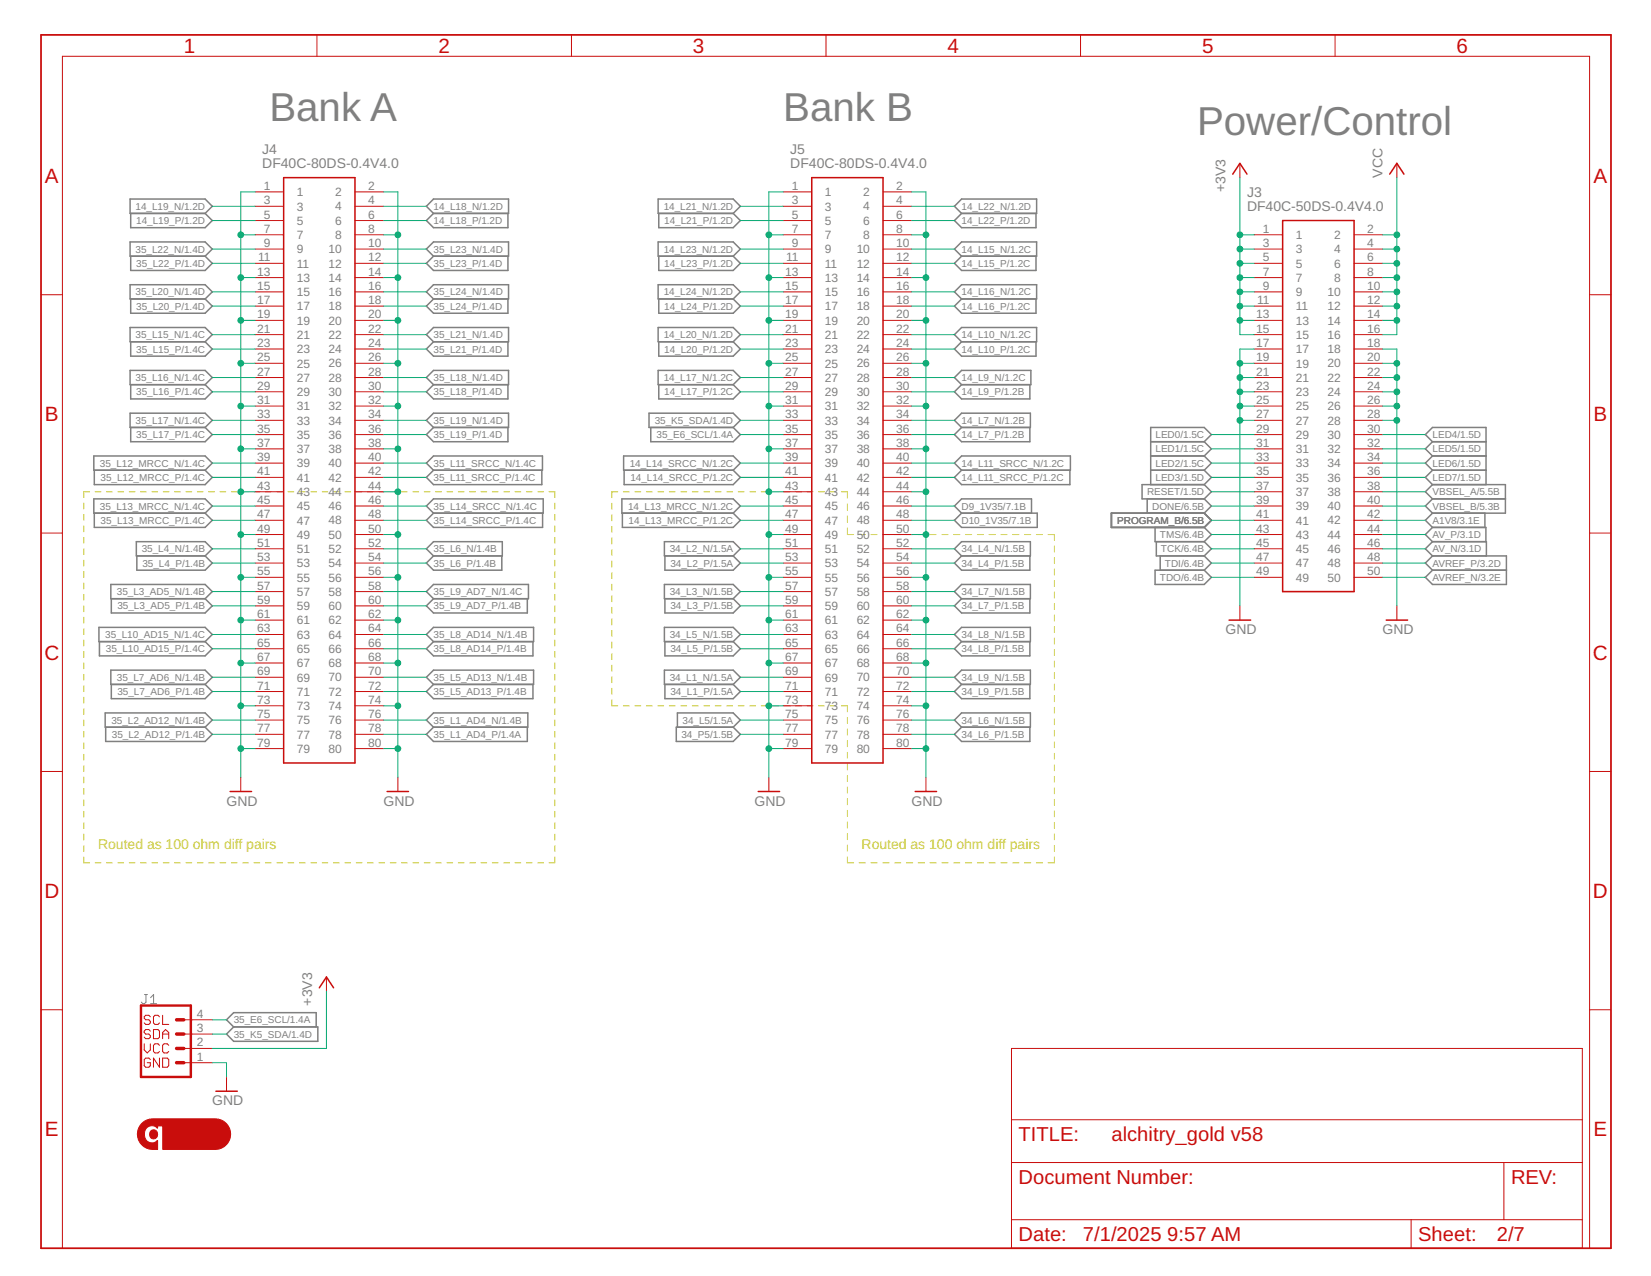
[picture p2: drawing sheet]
<svg xmlns="http://www.w3.org/2000/svg" width="279mm" height="216mm" viewBox="0 0 279 216" stroke-linecap="round" stroke-linejoin="round" font-family="sans-serif">
<defs><g id="words">
<g font-size="6.8" fill="#808080">
<text x="45.6" y="20.4">Bank A</text>
<text x="132.5" y="20.4">Bank B</text>
<text x="202.6" y="22.8">Power/Control</text>
</g>
<g font-size="3.5" fill="#c90d0c">
<text x="31.1" y="9">1</text>
<text x="74.2" y="9">2</text>
<text x="117.3" y="9">3</text>
<text x="160.3" y="9">4</text>
<text x="203.4" y="9">5</text>
<text x="246.5" y="9">6</text>
<text x="7.6" y="30.9">A</text>
<text x="269.6" y="30.9">A</text>
<text x="7.6" y="71.3">B</text>
<text x="269.6" y="71.3">B</text>
<text x="7.5" y="111.6">C</text>
<text x="269.6" y="111.6">C</text>
<text x="7.5" y="151.9">D</text>
<text x="269.6" y="151.9">D</text>
<text x="7.6" y="192.3">E</text>
<text x="269.6" y="192.3">E</text>
</g>
<g font-size="3.4" fill="#c90d0c">
<text x="172.4" y="193.1">TITLE:</text>
<text x="188.1" y="193.1">alchitry_gold v58</text>
<text x="172.4" y="200.3">Document Number:</text>
<text x="255.7" y="200.3">REV:</text>
<text x="172.4" y="210">Date:</text>
<text x="183.3" y="210">7/1/2025</text>
<text x="197.5" y="210">9:57 AM</text>
<text x="240" y="210">Sheet:</text>
<text x="253.3" y="210">2/7</text>
</g>
<g font-size="2.4" fill="#808080">
<text x="44.4" y="28.5">DF40C-80DS-0.4V4.0</text>
<text x="44.4" y="26.1">J4</text>
<text x="133.7" y="28.5">DF40C-80DS-0.4V4.0</text>
<text x="133.7" y="26.1">J5</text>
<text x="207.4" y="32.5" transform="rotate(-90 207.4 32.5)">+3V3</text>
<text x="211" y="35.7">DF40C-50DS-0.4V4.0</text>
<text x="211" y="33.3">J3</text>
<text x="234" y="30.1" transform="rotate(-90 234 30.1)">VCC</text>
<text x="207.4" y="107.3">GND</text>
<text x="234" y="107.3">GND</text>
<text x="38.3" y="136.3">GND</text>
<text x="64.9" y="136.3">GND</text>
<text x="127.7" y="136.3">GND</text>
<text x="154.3" y="136.3">GND</text>
<text x="52.8" y="170.1" transform="rotate(-90 52.8 170.1)">+3V3</text>
<text x="35.9" y="187">GND</text>
</g>
<g font-size="2.4" fill="#c8c832">
<text x="16.6" y="143.6">Routed as 100 ohm diff pairs</text>
<text x="145.8" y="143.6">Routed as 100 ohm diff pairs</text>
</g>
<g font-size="2" fill="#808080">
<text x="44.7" y="32.1">1</text>
<text x="44.7" y="34.6">3</text>
<text x="50.2" y="33.2">1</text>
<text x="50.2" y="35.6">3</text>
<text x="56.7" y="33.2">2</text>
<text x="56.7" y="35.6">4</text>
<text x="62.3" y="32.1">2</text>
<text x="62.3" y="34.6">4</text>
<text x="134" y="32.1">1</text>
<text x="134" y="34.6">3</text>
<text x="139.6" y="33.2">1</text>
<text x="139.6" y="35.6">3</text>
<text x="146.1" y="33.2">2</text>
<text x="146.1" y="35.6">4</text>
<text x="151.7" y="32.1">2</text>
<text x="151.7" y="34.6">4</text>
<text x="44.7" y="37">5</text>
<text x="44.7" y="39.4">7</text>
<text x="44.7" y="41.8">9</text>
<text x="50.2" y="38">5</text>
<text x="50.2" y="40.4">7</text>
<text x="56.7" y="38">6</text>
<text x="56.7" y="40.4">8</text>
<text x="62.3" y="37">6</text>
<text x="62.3" y="39.4">8</text>
<text x="62.3" y="41.8">10</text>
<text x="134" y="37">5</text>
<text x="134" y="39.4">7</text>
<text x="134" y="41.8">9</text>
<text x="139.6" y="38">5</text>
<text x="139.6" y="40.4">7</text>
<text x="146.1" y="38">6</text>
<text x="146.1" y="40.4">8</text>
<text x="151.7" y="37">6</text>
<text x="151.7" y="39.4">8</text>
<text x="151.7" y="41.8">10</text>
<text x="213.7" y="39.4">1</text>
<text x="213.7" y="41.8">3</text>
<text x="219.3" y="40.4">1</text>
<text x="225.8" y="40.4">2</text>
<text x="231.4" y="39.4">2</text>
<text x="231.4" y="41.8">4</text>
<text x="43.5" y="46.6">13</text>
<text x="43.7" y="44.2">11</text>
<text x="50.2" y="42.9">9</text>
<text x="50.2" y="45.3">11</text>
<text x="50.2" y="47.7">13</text>
<text x="55.6" y="42.9">10</text>
<text x="55.6" y="45.3">12</text>
<text x="55.6" y="47.7">14</text>
<text x="62.3" y="44.2">12</text>
<text x="62.3" y="46.6">14</text>
<text x="132.9" y="46.6">13</text>
<text x="133" y="44.2">11</text>
<text x="139.6" y="42.9">9</text>
<text x="139.6" y="45.3">11</text>
<text x="139.6" y="47.7">13</text>
<text x="145" y="42.9">10</text>
<text x="145" y="45.3">12</text>
<text x="145" y="47.7">14</text>
<text x="151.7" y="44.2">12</text>
<text x="151.7" y="46.6">14</text>
<text x="213.7" y="44.2">5</text>
<text x="213.7" y="46.6">7</text>
<text x="219.3" y="42.9">3</text>
<text x="219.3" y="45.3">5</text>
<text x="219.3" y="47.7">7</text>
<text x="225.8" y="42.9">4</text>
<text x="225.8" y="45.3">6</text>
<text x="225.8" y="47.7">8</text>
<text x="231.4" y="44.2">6</text>
<text x="231.4" y="46.6">8</text>
<text x="43.5" y="49">15</text>
<text x="43.5" y="51.5">17</text>
<text x="43.5" y="53.9">19</text>
<text x="50.2" y="50.1">15</text>
<text x="50.2" y="52.5">17</text>
<text x="55.6" y="50.1">16</text>
<text x="55.6" y="52.5">18</text>
<text x="62.3" y="49">16</text>
<text x="62.3" y="51.5">18</text>
<text x="62.3" y="53.9">20</text>
<text x="132.9" y="49">15</text>
<text x="132.9" y="51.5">17</text>
<text x="132.9" y="53.9">19</text>
<text x="139.6" y="50.1">15</text>
<text x="139.6" y="52.5">17</text>
<text x="145" y="50.1">16</text>
<text x="145" y="52.5">18</text>
<text x="151.7" y="49">16</text>
<text x="151.7" y="51.5">18</text>
<text x="151.7" y="53.9">20</text>
<text x="212.6" y="53.9">13</text>
<text x="212.8" y="51.5">11</text>
<text x="213.7" y="49">9</text>
<text x="219.3" y="50.1">9</text>
<text x="219.3" y="52.5">11</text>
<text x="224.7" y="50.1">10</text>
<text x="224.7" y="52.5">12</text>
<text x="231.4" y="49">10</text>
<text x="231.4" y="51.5">12</text>
<text x="231.4" y="53.9">14</text>
<text x="43.5" y="56.3">21</text>
<text x="43.5" y="58.7">23</text>
<text x="50.2" y="54.9">19</text>
<text x="50.2" y="57.4">21</text>
<text x="50.2" y="59.8">23</text>
<text x="55.6" y="54.9">20</text>
<text x="55.6" y="57.3">22</text>
<text x="55.6" y="59.8">24</text>
<text x="62.3" y="56.3">22</text>
<text x="62.3" y="58.7">24</text>
<text x="132.9" y="56.3">21</text>
<text x="132.9" y="58.7">23</text>
<text x="139.6" y="54.9">19</text>
<text x="139.6" y="57.4">21</text>
<text x="139.6" y="59.8">23</text>
<text x="145" y="54.9">20</text>
<text x="145" y="57.3">22</text>
<text x="145" y="59.8">24</text>
<text x="151.7" y="56.3">22</text>
<text x="151.7" y="58.7">24</text>
<text x="212.6" y="56.3">15</text>
<text x="212.6" y="58.7">17</text>
<text x="219.3" y="54.9">13</text>
<text x="219.3" y="57.4">15</text>
<text x="219.3" y="59.8">17</text>
<text x="224.7" y="54.9">14</text>
<text x="224.7" y="57.3">16</text>
<text x="224.7" y="59.8">18</text>
<text x="231.4" y="56.3">16</text>
<text x="231.4" y="58.7">18</text>
<text x="43.5" y="61.1">25</text>
<text x="43.5" y="63.5">27</text>
<text x="43.5" y="66">29</text>
<text x="50.2" y="62.2">25</text>
<text x="50.2" y="64.6">27</text>
<text x="55.6" y="62.2">26</text>
<text x="55.6" y="64.6">28</text>
<text x="62.3" y="61.1">26</text>
<text x="62.3" y="63.5">28</text>
<text x="62.3" y="66">30</text>
<text x="132.9" y="61.1">25</text>
<text x="132.9" y="63.5">27</text>
<text x="132.9" y="66">29</text>
<text x="139.6" y="62.2">25</text>
<text x="139.6" y="64.6">27</text>
<text x="145" y="62.2">26</text>
<text x="145" y="64.6">28</text>
<text x="151.7" y="61.1">26</text>
<text x="151.7" y="63.5">28</text>
<text x="151.7" y="66">30</text>
<text x="212.6" y="61.1">19</text>
<text x="212.6" y="63.5">21</text>
<text x="212.6" y="66">23</text>
<text x="219.3" y="62.2">19</text>
<text x="219.3" y="64.6">21</text>
<text x="224.7" y="62.2">20</text>
<text x="224.7" y="64.6">22</text>
<text x="231.4" y="61.1">20</text>
<text x="231.4" y="63.5">22</text>
<text x="231.4" y="66">24</text>
<text x="43.5" y="68.4">31</text>
<text x="43.5" y="70.8">33</text>
<text x="50.2" y="67">29</text>
<text x="50.2" y="69.4">31</text>
<text x="50.2" y="71.8">33</text>
<text x="55.6" y="67">30</text>
<text x="55.6" y="69.4">32</text>
<text x="55.6" y="71.8">34</text>
<text x="62.3" y="68.4">32</text>
<text x="62.3" y="70.8">34</text>
<text x="132.9" y="68.4">31</text>
<text x="132.9" y="70.8">33</text>
<text x="139.6" y="67">29</text>
<text x="139.6" y="69.4">31</text>
<text x="139.6" y="71.8">33</text>
<text x="145" y="67">30</text>
<text x="145" y="69.4">32</text>
<text x="145" y="71.8">34</text>
<text x="151.7" y="68.4">32</text>
<text x="151.7" y="70.8">34</text>
<text x="212.6" y="68.4">25</text>
<text x="212.6" y="70.8">27</text>
<text x="219.3" y="67">23</text>
<text x="219.3" y="69.4">25</text>
<text x="219.3" y="71.8">27</text>
<text x="224.7" y="67">24</text>
<text x="224.7" y="69.4">26</text>
<text x="224.7" y="71.8">28</text>
<text x="231.4" y="68.4">26</text>
<text x="231.4" y="70.8">28</text>
<text x="43.5" y="73.2">35</text>
<text x="43.5" y="75.6">37</text>
<text x="50.2" y="74.3">35</text>
<text x="50.2" y="76.7">37</text>
<text x="55.6" y="74.3">36</text>
<text x="55.6" y="76.7">38</text>
<text x="62.3" y="73.2">36</text>
<text x="62.3" y="75.6">38</text>
<text x="132.9" y="73.2">35</text>
<text x="132.9" y="75.6">37</text>
<text x="139.6" y="74.3">35</text>
<text x="139.6" y="76.7">37</text>
<text x="145" y="74.3">36</text>
<text x="145" y="76.7">38</text>
<text x="151.7" y="73.2">36</text>
<text x="151.7" y="75.6">38</text>
<text x="212.6" y="73.2">29</text>
<text x="212.6" y="75.6">31</text>
<text x="219.3" y="74.3">29</text>
<text x="219.3" y="76.7">31</text>
<text x="224.7" y="74.3">30</text>
<text x="224.7" y="76.7">32</text>
<text x="231.4" y="73.2">30</text>
<text x="231.4" y="75.6">32</text>
<text x="43.5" y="78">39</text>
<text x="43.5" y="80.4">41</text>
<text x="43.5" y="82.9">43</text>
<text x="50.2" y="79.1">39</text>
<text x="50.2" y="81.5">41</text>
<text x="50.2" y="83.9">43</text>
<text x="55.6" y="79.1">40</text>
<text x="55.6" y="81.5">42</text>
<text x="55.6" y="83.9">44</text>
<text x="62.3" y="78">40</text>
<text x="62.3" y="80.4">42</text>
<text x="62.3" y="82.9">44</text>
<text x="132.9" y="78">39</text>
<text x="132.9" y="80.4">41</text>
<text x="132.9" y="82.9">43</text>
<text x="139.6" y="79.1">39</text>
<text x="139.6" y="81.5">41</text>
<text x="139.6" y="83.9">43</text>
<text x="145" y="79.1">40</text>
<text x="145" y="81.5">42</text>
<text x="145" y="83.9">44</text>
<text x="151.7" y="78">40</text>
<text x="151.7" y="80.4">42</text>
<text x="151.7" y="82.9">44</text>
<text x="212.6" y="78">33</text>
<text x="212.6" y="80.4">35</text>
<text x="212.6" y="82.9">37</text>
<text x="219.3" y="79.1">33</text>
<text x="219.3" y="81.5">35</text>
<text x="219.3" y="83.9">37</text>
<text x="224.7" y="79.1">34</text>
<text x="224.7" y="81.5">36</text>
<text x="224.7" y="83.9">38</text>
<text x="231.4" y="78">34</text>
<text x="231.4" y="80.4">36</text>
<text x="231.4" y="82.9">38</text>
<text x="43.5" y="85.3">45</text>
<text x="43.5" y="87.7">47</text>
<text x="50.2" y="86.3">45</text>
<text x="50.2" y="88.8">47</text>
<text x="55.6" y="86.3">46</text>
<text x="55.6" y="88.7">48</text>
<text x="62.3" y="85.3">46</text>
<text x="62.3" y="87.7">48</text>
<text x="132.9" y="85.3">45</text>
<text x="132.9" y="87.7">47</text>
<text x="139.6" y="86.3">45</text>
<text x="139.6" y="88.8">47</text>
<text x="145" y="86.3">46</text>
<text x="145" y="88.7">48</text>
<text x="151.7" y="85.3">46</text>
<text x="151.7" y="87.7">48</text>
<text x="212.6" y="85.3">39</text>
<text x="212.6" y="87.7">41</text>
<text x="219.3" y="86.3">39</text>
<text x="219.3" y="88.8">41</text>
<text x="224.7" y="86.3">40</text>
<text x="224.7" y="88.7">42</text>
<text x="231.4" y="85.3">40</text>
<text x="231.4" y="87.7">42</text>
<text x="43.5" y="90.1">49</text>
<text x="43.5" y="92.5">51</text>
<text x="43.5" y="94.9">53</text>
<text x="50.2" y="91.2">49</text>
<text x="50.2" y="93.6">51</text>
<text x="50.2" y="96">53</text>
<text x="55.6" y="91.2">50</text>
<text x="55.6" y="93.6">52</text>
<text x="55.6" y="96">54</text>
<text x="62.3" y="90.1">50</text>
<text x="62.3" y="92.5">52</text>
<text x="62.3" y="94.9">54</text>
<text x="132.9" y="90.1">49</text>
<text x="132.9" y="92.5">51</text>
<text x="132.9" y="94.9">53</text>
<text x="139.6" y="91.2">49</text>
<text x="139.6" y="93.6">51</text>
<text x="139.6" y="96">53</text>
<text x="145" y="91.2">50</text>
<text x="145" y="93.6">52</text>
<text x="145" y="96">54</text>
<text x="151.7" y="90.1">50</text>
<text x="151.7" y="92.5">52</text>
<text x="151.7" y="94.9">54</text>
<text x="212.6" y="90.1">43</text>
<text x="212.6" y="92.5">45</text>
<text x="212.6" y="94.9">47</text>
<text x="219.3" y="91.2">43</text>
<text x="219.3" y="93.6">45</text>
<text x="219.3" y="96">47</text>
<text x="224.7" y="91.2">44</text>
<text x="224.7" y="93.6">46</text>
<text x="224.7" y="96">48</text>
<text x="231.4" y="90.1">44</text>
<text x="231.4" y="92.5">46</text>
<text x="231.4" y="94.9">48</text>
<text x="43.5" y="97.4">55</text>
<text x="43.5" y="99.8">57</text>
<text x="50.2" y="98.4">55</text>
<text x="50.2" y="100.8">57</text>
<text x="55.6" y="98.4">56</text>
<text x="55.6" y="100.8">58</text>
<text x="62.3" y="97.4">56</text>
<text x="62.3" y="99.8">58</text>
<text x="132.9" y="97.4">55</text>
<text x="132.9" y="99.8">57</text>
<text x="139.6" y="98.4">55</text>
<text x="139.6" y="100.8">57</text>
<text x="145" y="98.4">56</text>
<text x="145" y="100.8">58</text>
<text x="151.7" y="97.4">56</text>
<text x="151.7" y="99.8">58</text>
<text x="212.6" y="97.4">49</text>
<text x="219.3" y="98.4">49</text>
<text x="224.7" y="98.4">50</text>
<text x="231.4" y="97.4">50</text>
<text x="43.5" y="102.2">59</text>
<text x="43.5" y="104.6">61</text>
<text x="43.5" y="107">63</text>
<text x="50.2" y="103.2">59</text>
<text x="50.2" y="105.7">61</text>
<text x="55.6" y="103.2">60</text>
<text x="55.6" y="105.6">62</text>
<text x="62.3" y="102.2">60</text>
<text x="62.3" y="104.6">62</text>
<text x="62.3" y="107">64</text>
<text x="132.9" y="102.2">59</text>
<text x="132.9" y="104.6">61</text>
<text x="132.9" y="107">63</text>
<text x="139.6" y="103.2">59</text>
<text x="139.6" y="105.7">61</text>
<text x="145" y="103.2">60</text>
<text x="145" y="105.6">62</text>
<text x="151.7" y="102.2">60</text>
<text x="151.7" y="104.6">62</text>
<text x="151.7" y="107">64</text>
<text x="43.5" y="109.4">65</text>
<text x="43.5" y="111.8">67</text>
<text x="50.2" y="108.1">63</text>
<text x="50.2" y="110.5">65</text>
<text x="50.2" y="112.9">67</text>
<text x="55.6" y="108.1">64</text>
<text x="55.6" y="110.5">66</text>
<text x="55.6" y="112.9">68</text>
<text x="62.3" y="109.4">66</text>
<text x="62.3" y="111.8">68</text>
<text x="132.9" y="109.4">65</text>
<text x="132.9" y="111.8">67</text>
<text x="139.6" y="108.1">63</text>
<text x="139.6" y="110.5">65</text>
<text x="139.6" y="112.9">67</text>
<text x="145" y="108.1">64</text>
<text x="145" y="110.5">66</text>
<text x="145" y="112.9">68</text>
<text x="151.7" y="109.4">66</text>
<text x="151.7" y="111.8">68</text>
<text x="43.5" y="114.3">69</text>
<text x="43.5" y="116.7">71</text>
<text x="43.5" y="119.1">73</text>
<text x="50.2" y="115.3">69</text>
<text x="50.2" y="117.7">71</text>
<text x="55.6" y="115.3">70</text>
<text x="55.6" y="117.7">72</text>
<text x="62.3" y="114.3">70</text>
<text x="62.3" y="116.7">72</text>
<text x="62.3" y="119.1">74</text>
<text x="132.9" y="114.3">69</text>
<text x="132.9" y="116.7">71</text>
<text x="132.9" y="119.1">73</text>
<text x="139.6" y="115.3">69</text>
<text x="139.6" y="117.7">71</text>
<text x="145" y="115.3">70</text>
<text x="145" y="117.7">72</text>
<text x="151.7" y="114.3">70</text>
<text x="151.7" y="116.7">72</text>
<text x="151.7" y="119.1">74</text>
<text x="43.5" y="121.5">75</text>
<text x="43.5" y="123.9">77</text>
<text x="50.2" y="120.1">73</text>
<text x="50.2" y="122.6">75</text>
<text x="50.2" y="125">77</text>
<text x="55.6" y="120.1">74</text>
<text x="55.6" y="122.6">76</text>
<text x="55.6" y="125">78</text>
<text x="62.3" y="121.5">76</text>
<text x="62.3" y="123.9">78</text>
<text x="132.9" y="121.5">75</text>
<text x="132.9" y="123.9">77</text>
<text x="139.6" y="120.1">73</text>
<text x="139.6" y="122.6">75</text>
<text x="139.6" y="125">77</text>
<text x="145" y="120.1">74</text>
<text x="145" y="122.6">76</text>
<text x="145" y="125">78</text>
<text x="151.7" y="121.5">76</text>
<text x="151.7" y="123.9">78</text>
<text x="43.5" y="126.3">79</text>
<text x="50.2" y="127.4">79</text>
<text x="55.6" y="127.4">80</text>
<text x="62.3" y="126.3">80</text>
<text x="132.9" y="126.3">79</text>
<text x="139.6" y="127.4">79</text>
<text x="145" y="127.4">80</text>
<text x="151.7" y="126.3">80</text>
<text x="33.3" y="172.2">4</text>
<text x="33.3" y="179.5">1</text>
<text x="33.3" y="177.1">2</text>
<text x="33.3" y="174.6">3</text>
</g>
<g font-size="1.7" fill="#808080">
<text x="22.9" y="35.5">14_L19_N/1.2D</text>
<text x="73.4" y="35.5">14_L18_N/1.2D</text>
<text x="112.3" y="35.5">14_L21_N/1.2D</text>
<text x="162.7" y="35.5">14_L22_N/1.2D</text>
<text x="23.1" y="37.9">14_L19_P/1.2D</text>
<text x="73.4" y="37.9">14_L18_P/1.2D</text>
<text x="112.4" y="37.9">14_L21_P/1.2D</text>
<text x="162.7" y="37.9">14_L22_P/1.2D</text>
<text x="22.9" y="42.7">35_L22_N/1.4D</text>
<text x="23.1" y="45.2">35_L22_P/1.4D</text>
<text x="73.4" y="45.2">35_L23_P/1.4D</text>
<text x="73.4" y="42.7">35_L23_N/1.4D</text>
<text x="112.3" y="42.7">14_L23_N/1.2D</text>
<text x="112.4" y="45.2">14_L23_P/1.2D</text>
<text x="162.7" y="42.7">14_L15_N/1.2C</text>
<text x="162.7" y="45.2">14_L15_P/1.2C</text>
<text x="22.9" y="50">35_L20_N/1.4D</text>
<text x="23.1" y="52.4">35_L20_P/1.4D</text>
<text x="73.4" y="52.4">35_L24_P/1.4D</text>
<text x="73.4" y="50">35_L24_N/1.4D</text>
<text x="112.3" y="50">14_L24_N/1.2D</text>
<text x="112.4" y="52.4">14_L24_P/1.2D</text>
<text x="162.7" y="50">14_L16_N/1.2C</text>
<text x="162.7" y="52.4">14_L16_P/1.2C</text>
<text x="22.9" y="57.2">35_L15_N/1.4C</text>
<text x="23.1" y="59.6">35_L15_P/1.4C</text>
<text x="73.4" y="59.6">35_L21_P/1.4D</text>
<text x="73.4" y="57.2">35_L21_N/1.4D</text>
<text x="112.3" y="57.2">14_L20_N/1.2D</text>
<text x="112.4" y="59.6">14_L20_P/1.2D</text>
<text x="162.7" y="59.6">14_L10_P/1.2C</text>
<text x="162.7" y="57.2">14_L10_N/1.2C</text>
<text x="22.9" y="64.5">35_L16_N/1.4C</text>
<text x="73.4" y="64.5">35_L18_N/1.4D</text>
<text x="112.3" y="64.5">14_L17_N/1.2C</text>
<text x="162.7" y="64.5">14_L9_N/1.2C</text>
<text x="22.9" y="71.7">35_L17_N/1.4C</text>
<text x="23.1" y="66.9">35_L16_P/1.4C</text>
<text x="73.4" y="66.9">35_L18_P/1.4D</text>
<text x="73.4" y="71.7">35_L19_N/1.4D</text>
<text x="110.8" y="71.7">35_K5_SDA/1.4D</text>
<text x="112.4" y="66.9">14_L17_P/1.2C</text>
<text x="162.7" y="66.9">14_L9_P/1.2B</text>
<text x="162.7" y="71.7">14_L7_N/1.2B</text>
<text x="23.1" y="74.1">35_L17_P/1.4C</text>
<text x="73.4" y="74.1">35_L19_P/1.4D</text>
<text x="111.1" y="74.1">35_E6_SCL/1.4A</text>
<text x="162.7" y="74.1">14_L7_P/1.2B</text>
<text x="195.6" y="74.1">LED0/1.5C</text>
<text x="195.6" y="76.6">LED1/1.5C</text>
<text x="242.4" y="76.6">LED5/1.5D</text>
<text x="242.4" y="74.1">LED4/1.5D</text>
<text x="16.9" y="79">35_L12_MRCC_N/1.4C</text>
<text x="17" y="81.4">35_L12_MRCC_P/1.4C</text>
<text x="73.4" y="81.4">35_L11_SRCC_P/1.4C</text>
<text x="73.4" y="79">35_L11_SRCC_N/1.4C</text>
<text x="106.6" y="79">14_L14_SRCC_N/1.2C</text>
<text x="106.7" y="81.4">14_L14_SRCC_P/1.2C</text>
<text x="162.7" y="79">14_L11_SRCC_N/1.2C</text>
<text x="162.7" y="81.4">14_L11_SRCC_P/1.2C</text>
<text x="194.1" y="83.8">RESET/1.5D</text>
<text x="195.6" y="81.4">LED3/1.5D</text>
<text x="195.6" y="79">LED2/1.5C</text>
<text x="242.4" y="79">LED6/1.5D</text>
<text x="242.4" y="81.4">LED7/1.5D</text>
<text x="242.4" y="83.8">VBSEL_A/5.5B</text>
<text x="16.9" y="86.2">35_L13_MRCC_N/1.4C</text>
<text x="17" y="88.6">35_L13_MRCC_P/1.4C</text>
<text x="73.4" y="86.2">35_L14_SRCC_N/1.4C</text>
<text x="73.4" y="88.6">35_L14_SRCC_P/1.4C</text>
<text x="106.3" y="86.2">14_L13_MRCC_N/1.2C</text>
<text x="106.4" y="88.6">14_L13_MRCC_P/1.2C</text>
<text x="162.7" y="86.2">D9_1V35/7.1B</text>
<text x="162.7" y="88.6">D10_1V35/7.1B</text>
<text x="189.1" y="88.6">PROGRAM_B/6.5B</text>
<text x="195" y="86.2">DONE/6.5B</text>
<text x="242.4" y="88.6">A1V8/3.1E</text>
<text x="242.4" y="86.2">VBSEL_B/5.3B</text>
<text x="24" y="93.5">35_L4_N/1.4B</text>
<text x="24.1" y="95.9">35_L4_P/1.4B</text>
<text x="73.4" y="95.9">35_L6_P/1.4B</text>
<text x="73.4" y="93.5">35_L6_N/1.4B</text>
<text x="113.4" y="93.5">34_L2_N/1.5A</text>
<text x="113.5" y="95.9">34_L2_P/1.5A</text>
<text x="162.7" y="93.5">34_L4_N/1.5B</text>
<text x="162.7" y="95.9">34_L4_P/1.5B</text>
<text x="196.3" y="91">TMS/6.4B</text>
<text x="196.5" y="93.5">TCK/6.4B</text>
<text x="197.1" y="95.9">TDI/6.4B</text>
<text x="242.4" y="95.9">AVREF_P/3.2D</text>
<text x="242.4" y="93.5">AV_N/3.1D</text>
<text x="242.4" y="91">AV_P/3.1D</text>
<text x="19.8" y="100.7">35_L3_AD5_N/1.4B</text>
<text x="73.4" y="100.7">35_L9_AD7_N/1.4C</text>
<text x="113.4" y="100.7">34_L3_N/1.5B</text>
<text x="162.7" y="100.7">34_L7_N/1.5B</text>
<text x="196.3" y="98.3">TDO/6.4B</text>
<text x="242.4" y="98.3">AVREF_N/3.2E</text>
<text x="17.8" y="108">35_L10_AD15_N/1.4C</text>
<text x="19.9" y="103.1">35_L3_AD5_P/1.4B</text>
<text x="73.4" y="103.1">35_L9_AD7_P/1.4B</text>
<text x="73.4" y="108">35_L8_AD14_N/1.4B</text>
<text x="113.4" y="108">34_L5_N/1.5B</text>
<text x="113.5" y="103.1">34_L3_P/1.5B</text>
<text x="162.7" y="108">34_L8_N/1.5B</text>
<text x="162.7" y="103.1">34_L7_P/1.5B</text>
<text x="17.9" y="110.4">35_L10_AD15_P/1.4C</text>
<text x="73.4" y="110.4">35_L8_AD14_P/1.4B</text>
<text x="113.5" y="110.4">34_L5_P/1.5B</text>
<text x="162.7" y="110.4">34_L8_P/1.5B</text>
<text x="19.8" y="115.2">35_L7_AD6_N/1.4B</text>
<text x="19.9" y="117.6">35_L7_AD6_P/1.4B</text>
<text x="73.4" y="117.6">35_L5_AD13_P/1.4B</text>
<text x="73.4" y="115.2">35_L5_AD13_N/1.4B</text>
<text x="113.4" y="115.2">34_L1_N/1.5A</text>
<text x="113.5" y="117.6">34_L1_P/1.5A</text>
<text x="162.7" y="115.2">34_L9_N/1.5B</text>
<text x="162.7" y="117.6">34_L9_P/1.5B</text>
<text x="18.8" y="122.4">35_L2_AD12_N/1.4B</text>
<text x="18.9" y="124.9">35_L2_AD12_P/1.4B</text>
<text x="73.4" y="124.9">35_L1_AD4_P/1.4A</text>
<text x="73.4" y="122.4">35_L1_AD4_N/1.4B</text>
<text x="115.3" y="124.9">34_P5/1.5B</text>
<text x="115.5" y="122.4">34_L5/1.5A</text>
<text x="162.7" y="122.4">34_L6_N/1.5B</text>
<text x="162.7" y="124.9">34_L6_P/1.5B</text>
<text x="39.5" y="173.2">35_E6_SCL/1.4A</text>
<text x="39.5" y="175.6">35_K5_SDA/1.4D</text>
</g>
</g></defs>
<g fill="none" stroke="#c8c832" stroke-width=".17">
<path d="M14.2 85.1v1M14.2 87.1v.9M14.2 89v1M14.2 90.9v1M14.2 92.9v.9M14.2 94.8v1M14.2 96.7v1M14.2 98.7v.9M15.2 83.2h-1v1M16.1 83.2h1M18 83.2h1M19.9 83.2h1"/>
<path d="M21.9 83.2h.9M23.8 83.2h1M25.7 83.2h1M27.6 83.2h1M29.5 83.2h1M31.5 83.2h.9M33.4 83.2h1M35.3 83.2h1M37.2 83.2h1M39.2 83.2h.9M41.1 83.2h.9M43 83.2h1"/>
<path d="M44.9 83.2h1M46.8 83.2h1M48.7 83.2h1M50.7 83.2h.9M52.6 83.2h1M54.5 83.2h1M56.4 83.2h1M58.4 83.2h.9M60.3 83.2h1M62.2 83.2h1M64.1 83.2h1M66 83.2h1"/>
<path d="M68 83.2h.9M69.9 83.2h.9M71.8 83.2h1M73.7 83.2h1M75.6 83.2h1M77.6 83.2h.9M79.5 83.2h1M81.4 83.2h1M83.3 83.2h1M85.2 83.2h1M87.2 83.2h.9M89.1 83.2h.9"/>
<path d="M91 83.2h1M92.9 83.2h1v1M93.9 85.1v1M93.9 87.1v.9M93.9 89v1M93.9 90.9v1M93.9 92.9v.9M93.9 94.8v1M93.9 96.7v1M93.9 98.7v.9M103.5 85.2v1M103.5 87.1v1"/>
<path d="M103.5 89.1v1M103.5 91v1M103.5 93v1M103.5 94.9v1M103.5 96.9v1M103.5 98.8v1.1M104.5 83.2h-1v1M105.5 83.2h1M107.4 83.2h1M109.4 83.2h1M111.3 83.2h1M113.3 83.2h1"/>
<path d="M115.2 83.2h1M117.2 83.2h1M119.1 83.2h1M121 83.2h1M123 83.2h1M124.9 83.2h1M126.9 83.2h1M128.8 83.2h1M130.7 83.2h1M132.7 83.2h1M134.6 83.2h1M136.6 83.2h1"/>
<path d="M138.5 83.2h1M140.5 83.2h1M142.4 83.2h1v1.1M143.4 85.2v1.1M143.4 87.3v1.1M143.4 89.3v1.1h1.1M145.4 90.4h1.1M147.4 90.4h1M149.4 90.4h1.1M151.4 90.4h1M153.4 90.4h1.1M155.4 90.4h1"/>
<path d="M157.4 90.4h1M159.4 90.4h1M161.4 90.4h1M163.4 90.4h1M165.4 90.4h1M167.4 90.4h1M169.4 90.4h1M171.4 90.4h1M173.4 90.4h1M175.4 90.4h1M177.4 90.4h1v1M178.4 92.4v1"/>
<path d="M178.4 94.3v1M178.4 96.3v1M178.4 98.2v1M14.2 100.6v1M14.2 102.5v1M14.2 104.4v1M14.2 106.4v1M14.2 108.3v1M14.2 110.2v1M14.2 112.2v1M14.2 114.1v1M14.2 116v1"/>
<path d="M14.2 118v1M14.2 119.9v1M93.9 100.6v1M93.9 102.5v1M93.9 104.4v1M93.9 106.4v1M93.9 108.3v1M93.9 110.2v1M93.9 112.2v1M93.9 114.1v1M93.9 116v1M93.9 118v1"/>
<path d="M93.9 119.9v1M103.5 118.4v1h1M103.5 100.8v1M103.5 102.8v1M103.5 104.7v1M103.5 106.7v1M103.5 108.6v1M103.5 110.6v1M103.5 112.5v1.1M103.5 114.5v1M103.5 116.5v1M105.5 119.4h1"/>
<path d="M107.4 119.4h1M109.4 119.4h1M111.3 119.4h1M113.3 119.4h1M115.2 119.4h1M117.2 119.4h1M119.1 119.4h1M121 119.4h1M123 119.4h1M124.9 119.4h1M126.9 119.4h1M128.8 119.4h1"/>
<path d="M130.7 119.4h1M132.7 119.4h1M134.6 119.4h1M136.6 119.4h1M138.5 119.4h1M140.5 119.4h1M142.4 119.4h1v1M178.4 100.2v1M178.4 102.1v1M178.4 104.1v1M178.4 106v1M178.4 108v1"/>
<path d="M178.4 109.9v1M178.4 111.9v1M178.4 113.8v1M178.4 115.8v1M178.4 117.7v1M178.4 119.7v1M14.2 121.8v1M14.2 123.8v.9M14.2 125.7v1M14.2 127.6v1M14.2 129.6v.9M14.2 131.5v1"/>
<path d="M14.2 133.4v1M14.2 135.4v.9M14.2 137.3v1M14.2 139.2v1M93.9 121.8v1M93.9 123.8v.9M93.9 125.7v1M93.9 127.6v1M93.9 129.6v.9M93.9 131.5v1M93.9 133.4v1M93.9 135.4v.9"/>
<path d="M93.9 137.3v1M93.9 139.2v1M143.4 121.4v1M143.4 123.4v1M143.4 125.3v1M143.4 127.3v1M143.4 129.2v1.1M143.4 131.2v1M143.4 133.2v1M143.4 135.1v1.1M143.4 137.1v1M143.4 139.1v1"/>
<path d="M178.4 121.6v1M178.4 123.6v1M178.4 125.5v1M178.4 127.5v1M178.4 129.4v1M178.4 131.4v1M178.4 133.3v1M178.4 135.3v.9M178.4 137.2v1M178.4 139.1v1M14.2 145v1h1M14.2 141.1v1"/>
<path d="M14.2 143.1v1M16.1 146h1M18 146h1M19.9 146h1M21.9 146h.9M23.8 146h1M25.7 146h1M27.6 146h1M29.5 146h1M31.5 146h.9M33.4 146h1M35.3 146h1"/>
<path d="M37.2 146h1M39.2 146h.9M41.1 146h.9M43 146h1M44.9 146h1M46.8 146h1M48.7 146h1M50.7 146h.9M52.6 146h1M54.5 146h1M56.4 146h1M58.4 146h.9"/>
<path d="M60.3 146h1M62.2 146h1M64.1 146h1M66 146h1M68 146h.9M69.9 146h.9M71.8 146h1M73.7 146h1M75.6 146h1M77.6 146h.9M79.5 146h1M81.4 146h1"/>
<path d="M83.3 146h1M85.2 146h1M87.2 146h.9M89.1 146h.9M91 146h1M93.9 141.1v1M93.9 143.1v1M93.9 145v1h-1M143.4 145v1h1.1M143.4 141.1v1M143.4 143v1M145.4 146h1.1"/>
<path d="M147.4 146h1M149.4 146h1.1M151.4 146h1M153.4 146h1.1M155.4 146h1M157.4 146h1M159.4 146h1M161.4 146h1M163.4 146h1M165.4 146h1M167.4 146h1M169.4 146h1"/>
<path d="M171.4 146h1M173.4 146h1M175.4 146h1M178.4 145v1h-1M178.4 141.1v1M178.4 143v1"/>
</g>
<path d="M24.4 168.3h.6M24.7 168.3v1.3l-.3 .2h-.2l-.3-.2M25.5 169.8h1M25.5 168.8l.5-.5v1.5" fill="none" stroke="#808080" stroke-width=".17"/>
<g fill="none" stroke="#808080" stroke-width=".25">
<path d="M22 33.7h12.7l1.2 1.2-1.2 1.2h-12.7zM22.1 36.1v2.4h12.6l1.2-1.2-1.2-1.2M73.4 33.7h12.7v2.4h-12.7l-1.2-1.2zM73.4 36.1l-1.2 1.2 1.2 1.2h12.6v-2.4M111.4 33.7h12.7l1.2 1.2-1.2 1.2h-12.7zM111.5 36.1v2.4h12.6l1.2-1.2-1.2-1.2M162.7 36.1l-1.2 1.2 1.2 1.2h12.6v-2.4M162.7 33.7h12.7v2.4h-12.7l-1.2-1.2zM22 55.4h12.7l1.2 1.2-1.2 1.2h-12.7zM22 48.2h12.7l1.2 1.2-1.2 1.2h-12.7zM22 40.9h12.7l1.2 1.2-1.2 1.2h-12.7zM22.1 57.8v2.5h12.6l1.2-1.2-1.2-1.3"/>
<path d="M22.1 50.6v2.4h12.6l1.2-1.2-1.2-1.2M22.1 43.3v2.5h12.6l1.2-1.2-1.2-1.3M72.2 56.6l1.2-1.2h12.7v2.4h-12.7zM72.2 49.4l1.2-1.2h12.7v2.4h-12.7zM72.2 42.1l1.2-1.2h12.7v2.4h-12.7zM73.4 57.8l-1.2 1.3 1.2 1.2h12.6v-2.5M73.4 50.6l-1.2 1.2 1.2 1.2h12.6v-2.4M73.4 43.3l-1.2 1.3 1.2 1.2h12.6v-2.5M111.4 40.9h12.7l1.2 1.2-1.2 1.2h-12.7zM111.4 48.2h12.7l1.2 1.2-1.2 1.2h-12.7zM111.4 55.4h12.7l1.2 1.2-1.2 1.2h-12.7zM111.5 43.3v2.5h12.6l1.2-1.2-1.2-1.3"/>
<path d="M111.5 50.6v2.4h12.6l1.2-1.2-1.2-1.2M111.5 57.8v2.5h12.6l1.2-1.2-1.2-1.3M161.5 42.1l1.2-1.2h12.7v2.4h-12.7zM161.5 49.4l1.2-1.2h12.7v2.4h-12.7zM161.5 56.6l1.2-1.2h12.7v2.4h-12.7zM162.7 43.3l-1.2 1.3 1.2 1.2h12.6v-2.5M162.7 50.6l-1.2 1.2 1.2 1.2h12.6v-2.4M162.7 57.8l-1.2 1.3 1.2 1.2h12.6v-2.5M15.9 77.2h18.8l1.2 1.2-1.2 1.2h-18.8zM16 79.6v2.4h18.7l1.2-1.2-1.2-1.2M22 69.9h12.7l1.2 1.2-1.2 1.2h-12.7zM22 62.7h12.7l1.2 1.2-1.2 1.2h-12.7z"/>
<path d="M22.1 72.3v2.4h12.6l1.2-1.2-1.2-1.2M22.1 65.1v2.4h12.6l1.2-1.2-1.2-1.2M72.2 71.1l1.2-1.2h12.7v2.4h-12.7zM72.2 78.4l1.2-1.2h18.4v2.4h-18.4zM72.2 63.9l1.2-1.2h12.7v2.4h-12.7zM73.4 72.3l-1.2 1.2 1.2 1.2h12.6v-2.4M73.4 79.6l-1.2 1.2 1.2 1.2h18.3v-2.4M73.4 65.1l-1.2 1.2 1.2 1.2h12.6v-2.4M105.5 77.2h18.6l1.2 1.2-1.2 1.2h-18.6zM105.6 79.6v2.4h18.5l1.2-1.2-1.2-1.2M109.8 69.9h14.3l1.2 1.2-1.2 1.2h-14.3zM110.1 72.3v2.4h14l1.2-1.2-1.2-1.2"/>
<path d="M111.4 62.7h12.7l1.2 1.2-1.2 1.2h-12.7zM111.5 65.1v2.4h12.6l1.2-1.2-1.2-1.2M161.5 71.1l1.2-1.2h11.7v2.4h-11.7zM161.5 78.4l1.2-1.2h18.4v2.4h-18.4zM161.5 63.9l1.2-1.2h11.8v2.4h-11.8zM162.7 72.3l-1.2 1.2 1.2 1.2h11.6v-2.4M162.7 79.6l-1.2 1.2 1.2 1.2h18.4v-2.4M162.7 65.1l-1.2 1.2 1.2 1.2h11.6v-2.4M194.7 74.7h9.1M194.7 79.6h9.1M194.7 77.2h9.1M203.8 74.7l1.2-1.2-1.2-1.2h-9.1v9.7"/>
<path d="M203.8 79.6l1.2 1.2-1.2 1.2M203.8 74.7l1.2 1.2-1.2 1.3M203.8 77.2l1.2 1.2-1.2 1.2M242.4 74.7l-1.2-1.2 1.2-1.2h9.1v9.7M242.4 74.7h9.1M242.4 79.6h9.1M242.4 74.7l-1.2 1.2 1.2 1.3M242.4 77.2h9.1M242.4 77.2l-1.2 1.2 1.2 1.2M242.4 79.6l-1.2 1.2 1.2 1.2M15.9 84.4h18.8l1.2 1.2-1.2 1.2h-18.8zM16 86.8v2.4h18.7l1.2-1.2-1.2-1.2"/>
<path d="M18.8 98.9h15.9l1.2 1.2-1.2 1.2h-15.9zM23.1 91.7h11.6l1.2 1.2-1.2 1.2h-11.6zM23.2 94.1v2.4h11.5l1.2-1.2-1.2-1.2M72.2 85.6l1.2-1.2h18.5v2.4h-18.5zM73.4 86.8l-1.2 1.2 1.2 1.2h18.4v-2.4M73.4 91.7h11.6v2.4h-11.6l-1.2-1.2zM73.4 94.1l-1.2 1.2 1.2 1.2h11.5v-2.4M105.2 84.4h18.9l1.2 1.2-1.2 1.2h-18.9zM105.3 86.8v2.4h18.8l1.2-1.2-1.2-1.2M112.4 98.9h11.7l1.2 1.2-1.2 1.2h-11.7zM112.4 91.7h11.7l1.2 1.2-1.2 1.2h-11.7zM112.5 94.1v2.4h11.6l1.2-1.2-1.2-1.2"/>
<path d="M161.5 92.9l1.2-1.2h11.7v2.4h-11.7zM162.7 86.8l-1.2-1.2 1.2-1.2h11.9v2.4M162.7 86.8h12.8v2.4h-12.8l-1.2-1.2zM162.7 94.1l-1.2 1.2 1.2 1.2h11.6v-2.4M194.1 84.4v2.4M195.5 96.5h8.3l1.2 1.2-1.2 1.2h-8.3zM195.5 89.2v2.5h8.3M195.7 91.7v2.4h8.1M196.3 94.1v2.4M203.8 82h-10.5v2.4h10.5M203.8 82l1.2 1.2-1.2 1.2M203.8 86.8h-15.7v2.4h15.7"/>
<path d="M203.8 86.8l1.2 1.2-1.2 1.2M203.8 84.4l1.2 1.2-1.2 1.2M203.8 89.2l1.2 1.2-1.2 1.3M203.8 91.7l1.2 1.2-1.2 1.2M203.8 94.1l1.2 1.2-1.2 1.2M242.4 82h12.4v4.8h-12.4M242.4 89.2h9.1v2.5M242.4 94.1h12.5v4.8h-12.5l-1.2-1.2 1.2-1.2M242.4 84.4h12.4M242.4 86.8l-1.2 1.2 1.2 1.2M242.4 94.1l-1.2 1.2 1.2 1.2M242.4 96.5h12.5"/>
<path d="M242.4 91.7l-1.2 1.2 1.2 1.2M242.4 91.7h9.1v2.4M242.4 89.2l-1.2 1.2 1.2 1.3M242.4 82l-1.2 1.2 1.2 1.2M242.4 84.4l-1.2 1.2 1.2 1.2M251.3 86.8v2.4M16.7 106.2h18l1.2 1.2-1.2 1.2h-18zM16.8 108.6v2.4h17.9l1.2-1.2-1.2-1.2M18.8 113.4h15.9l1.2 1.2-1.2 1.2h-15.9zM18.8 101.3v2.4h15.9l1.2-1.2-1.2-1.2M18.8 115.8v2.4h15.9l1.2-1.2-1.2-1.2M72.2 100.1l1.2-1.2h16v2.4h-16z"/>
<path d="M72.2 107.4l1.2-1.2h16.9v2.4h-16.9zM72.2 114.6l1.2-1.2h16.9v2.4h-16.9zM73.4 101.3l-1.2 1.2 1.2 1.2h15.8v-2.4M73.4 108.6l-1.2 1.2 1.2 1.2h16.8v-2.4M73.4 115.8l-1.2 1.2 1.2 1.2h16.8v-2.4M112.4 106.2h11.7l1.2 1.2-1.2 1.2h-11.7zM112.4 113.4h11.7l1.2 1.2-1.2 1.2h-11.7zM112.5 101.3v2.4h11.6l1.2-1.2-1.2-1.2M112.5 108.6v2.4h11.6l1.2-1.2-1.2-1.2M112.5 115.8v2.4h11.6l1.2-1.2-1.2-1.2M161.5 100.1l1.2-1.2h11.7v2.4h-11.7zM161.5 107.4l1.2-1.2h11.7v2.4h-11.7z"/>
<path d="M161.5 114.6l1.2-1.2h11.7v2.4h-11.7zM162.7 101.3l-1.2 1.2 1.2 1.2h11.6v-2.4M162.7 108.6l-1.2 1.2 1.2 1.2h11.6v-2.4M162.7 115.8l-1.2 1.2 1.2 1.2h11.6v-2.4M17.8 120.6h16.9l1.2 1.2-1.2 1.2h-16.9zM17.9 123v2.5h16.8l1.2-1.3-1.2-1.2M72.2 121.8l1.2-1.2h15.9v2.4h-15.9zM73.4 123l-1.2 1.2 1.2 1.3h15.8v-2.5M114.4 123h9.7l1.2 1.2-1.2 1.3h-9.7zM114.6 123v-2.4h9.5l1.2 1.2-1.2 1.2M161.5 121.8l1.2-1.2h11.7v2.4h-11.7zM162.7 123l-1.2 1.2 1.2 1.3h11.6v-2.5"/>
<path d="M39.5 173.8l-1.2-1.2 1.2-1.3h14v2.5M39.5 173.8h14.3v2.4h-14.3l-1.2-1.2z"/>
</g>
<path d="M6.9 5.9h265.7v205.3h-265.7z" fill="none" stroke="#c90d0c" stroke-width=".3"/>
<g fill="none" stroke="#c90d0c" stroke-width=".17">
<path d="M53.6 5.9v3.6M96.7 5.9v3.6M139.8 5.9v3.6M182.9 5.9v3.6M225.9 5.9v3.6M43.2 39.7h4.8M43.2 32.5h4.8M43.2 34.9h4.8M43.2 37.3h4.8M60.1 39.7h4.8M60.1 32.5h4.8M60.1 34.9h4.8"/>
<path d="M60.1 37.3h4.8M132.5 39.7h4.9M132.5 32.5h4.9M132.5 34.9h4.9M132.5 37.3h4.9M149.4 39.7h4.9M149.4 32.5h4.9M149.4 34.9h4.9M149.4 37.3h4.9M209.8 27.6v2.5M212.2 39.7h4.9M229.2 39.7h4.8"/>
<path d="M236.4 27.6v2.5M6.9 49.9h3.7M43.2 42.1h4.8M43.2 44.6h4.8M43.2 47h4.8M43.2 49.4h4.8M43.2 51.8h4.8M43.2 54.2h4.8M43.2 56.6h4.8M43.2 59.1h4.8M60.1 42.1h4.8M60.1 44.6h4.8"/>
<path d="M60.1 47h4.8M60.1 49.4h4.8M60.1 51.8h4.8M60.1 54.2h4.8M60.1 56.6h4.8M60.1 59.1h4.8M132.5 42.1h4.9M132.5 44.6h4.9M132.5 47h4.9M132.5 49.4h4.9M132.5 51.8h4.9M132.5 54.2h4.9"/>
<path d="M132.5 56.6h4.9M132.5 59.1h4.9M149.4 42.1h4.9M149.4 44.6h4.9M149.4 47h4.9M149.4 49.4h4.9M149.4 51.8h4.9M149.4 54.2h4.9M149.4 56.6h4.9M149.4 59.1h4.9M212.2 42.1h4.9M212.2 44.6h4.9"/>
<path d="M212.2 47h4.9M212.2 49.4h4.9M212.2 51.8h4.9M212.2 54.2h4.9M212.2 56.6h4.9M212.2 59.1h4.9M229.2 42.1h4.8M229.2 44.6h4.8M229.2 47h4.8M229.2 49.4h4.8M229.2 51.8h4.8M229.2 54.2h4.8"/>
<path d="M229.2 56.6h4.8M229.2 59.1h4.8M269 49.9h3.6M43.2 61.5h4.8M43.2 63.9h4.8M43.2 66.3h4.8M43.2 68.7h4.8M43.2 71.1h4.8M43.2 73.5h4.8M43.2 75.9h4.8M43.2 78.4h4.8M60.1 61.5h4.8"/>
<path d="M60.1 63.9h4.8M60.1 66.3h4.8M60.1 68.7h4.8M60.1 71.1h4.8M60.1 73.5h4.8M60.1 75.9h4.8M60.1 78.4h4.8M132.5 61.5h4.9M132.5 63.9h4.9M132.5 66.3h4.9M132.5 68.7h4.9M132.5 71.1h4.9"/>
<path d="M132.5 73.5h4.9M132.5 75.9h4.9M132.5 78.4h4.9M149.4 61.5h4.9M149.4 63.9h4.9M149.4 66.3h4.9M149.4 68.7h4.9M149.4 71.1h4.9M149.4 73.5h4.9M149.4 75.9h4.9M149.4 78.4h4.9M212.2 61.5h4.9"/>
<path d="M212.2 63.9h4.9M212.2 66.3h4.9M212.2 68.7h4.9M212.2 71.1h4.9M212.2 73.5h4.9M212.2 75.9h4.9M212.2 78.4h4.9M229.2 61.5h4.8M229.2 63.9h4.8M229.2 66.3h4.8M229.2 68.7h4.8M229.2 71.1h4.8"/>
<path d="M229.2 73.5h4.8M229.2 75.9h4.8M229.2 78.4h4.8M6.9 90.2h3.7M43.2 80.8h4.8M43.2 83.2h4.8M43.2 85.6h4.8M43.2 88h4.8M43.2 90.4h4.8M43.2 92.9h4.8M43.2 95.3h4.8M43.2 97.7h4.8"/>
<path d="M60.1 80.8h4.8M60.1 83.2h4.8M60.1 85.6h4.8M60.1 88h4.8M60.1 90.4h4.8M60.1 92.9h4.8M60.1 95.3h4.8M60.1 97.7h4.8M132.5 80.8h4.9M132.5 83.2h4.9M132.5 85.6h4.9M132.5 88h4.9"/>
<path d="M132.5 90.4h4.9M132.5 92.9h4.9M132.5 95.3h4.9M132.5 97.7h4.9M149.4 80.8h4.9M149.4 83.2h4.9M149.4 85.6h4.9M149.4 88h4.9M149.4 90.4h4.9M149.4 92.9h4.9M149.4 95.3h4.9M149.4 97.7h4.9"/>
<path d="M212.2 80.8h4.9M212.2 83.2h4.9M212.2 85.6h4.9M212.2 88h4.9M212.2 90.4h4.9M212.2 92.9h4.9M212.2 95.3h4.9M212.2 97.7h4.9M229.2 80.8h4.8M229.2 83.2h4.8M229.2 85.6h4.8M229.2 88h4.8"/>
<path d="M229.2 90.4h4.8M229.2 92.9h4.8M229.2 95.3h4.8M229.2 97.7h4.8M269 90.2h3.6M43.2 100.1h4.8M43.2 102.5h4.8M43.2 104.9h4.8M43.2 107.4h4.8M43.2 109.8h4.8M43.2 112.2h4.8M43.2 114.6h4.8"/>
<path d="M43.2 117h4.8M43.2 119.4h4.8M60.1 100.1h4.8M60.1 102.5h4.8M60.1 104.9h4.8M60.1 107.4h4.8M60.1 109.8h4.8M60.1 112.2h4.8M60.1 114.6h4.8M60.1 117h4.8M60.1 119.4h4.8M132.5 100.1h4.9"/>
<path d="M132.5 102.5h4.9M132.5 104.9h4.9M132.5 107.4h4.9M132.5 109.8h4.9M132.5 112.2h4.9M132.5 114.6h4.9M132.5 117h4.9M132.5 119.4h4.9M149.4 100.1h4.9M149.4 102.5h4.9M149.4 104.9h4.9M149.4 107.4h4.9"/>
<path d="M149.4 109.8h4.9M149.4 112.2h4.9M149.4 114.6h4.9M149.4 117h4.9M149.4 119.4h4.9M209.8 102.5v2.4M236.4 102.5v2.4M6.9 130.5h3.7M40.7 131.5v2.4M43.2 121.8h4.8M43.2 124.2h4.8M43.2 126.7h4.8"/>
<path d="M60.1 121.8h4.8M60.1 124.2h4.8M60.1 126.7h4.8M67.3 131.5v2.4M130.1 131.5v2.4M132.5 121.8h4.9M132.5 124.2h4.9M132.5 126.7h4.9M149.4 121.8h4.9M149.4 124.2h4.9M149.4 126.7h4.9M156.7 131.5v2.4"/>
<path d="M269 130.5h3.6M6.9 170.9h3.7M24.4 176.6v1.1l.5 .5 .5-.5v-1.1M25.4 174.5l-.2-.3h-.5l-.3 .3v.2l.3 .3h.5l.2 .2v.3l-.2 .2h-.5l-.3-.2M25.4 172l-.2-.2h-.5l-.3 .2v.3l.3 .3h.5l.2 .2v.3l-.2 .2h-.5l-.3-.2M25.4 179.3l-.2-.3h-.5l-.3 .3v1l.3 .3h.5l.2-.3v-.5h-.5M26 174.2h.7l.3 .3v1l-.3 .2h-.7zM27 172l-.3-.2h-.5l-.2 .2v1.1l.2 .2h.5l.3-.2M27 176.9l-.3-.3h-.5l-.2 .3v1l.2 .3h.5l.3-.3M27 179v1.6l-1-1.6v1.6M27.5 175h1.1M27.5 171.8v1.5h1.1"/>
<path d="M27.5 175.7v-1l.5-.5 .6 .5v1M27.5 179h.8l.3 .3v1l-.3 .3h-.8zM28.6 176.9l-.3-.3h-.5l-.3 .3v1l.3 .3h.5l.3-.3M31.1 177.4h4.8M31.1 175h4.8M31.1 179.8h4.8M31.1 172.6h4.8M55.2 165.3v2.4M171.2 177.4h96.6v33.8h-96.6zM269 170.9h3.6M38.3 182.2v2.4M171.2 196.7h96.6"/>
<path d="M171.2 189.5h96.6M254.5 196.7v9.7M10.6 211.2v-201.7h258.4v201.7M171.2 206.4h96.6M238.8 206.4v4.8"/>
</g>
<path d="M23.9 170.1h8.4v12.1h-8.4z" fill="none" stroke="#c90d0c" stroke-width=".4"/>
<path d="M29.9 175h1.2M29.9 177.4h1.2M29.9 179.8h1.2M29.9 172.6h1.2" fill="none" stroke="#c90d0c" stroke-width=".59"/>
<g fill="none" stroke="#c90d0c" stroke-width=".25">
<path d="M48 30.1h12.1v99h-12.1zM137.4 30.1h12v99h-12zM208.6 29.5l1.2-1.9 1.2 1.9M217.1 37.3h12.1v62.8h-12.1zM235.2 29.5l1.2-1.9 1.2 1.9M208 104.9h3.6M234.6 104.9h3.6M38.9 133.9h3.7M65.5 133.9h3.6M128.3 133.9h3.6M154.9 133.9h3.6M54 167.1l1.2-1.8 1.3 1.8"/>
<path d="M36.5 184.6h3.7"/>
</g>
<g fill="#c90d0c" stroke="#c90d0c" stroke-width=".17">
<path d="M24 190.1l.8-.6 1-.2h10.6a2.59 2.59 0 0 1 2.6 2.6 2.59 2.59 0 0 1-2.6 2.6h-8.9v-4h-.8v.4a1.36 1.36 0 0 0-1.8-.1 1.36 1.36 0 0 0-.4 1.7 1.28 1.28 0 0 0 2.2 .5v1.5h-.8a2.59 2.59 0 0 1-2.5-1.6 2.59 2.59 0 0 1 .6-2.8z" fill-rule="evenodd"/>
<path d="M25.5 191.4a.72 .72 0 0 1 1 0 .72 .72 0 0 1 0 1 .72 .72 0 0 1-1 .1 .93 .93 0 0 1 0-1.1z" fill-rule="evenodd"/>
</g>
<g fill="none" stroke="#0dab76" stroke-width=".17">
<path d="M35.9 37.3h7.3M35.9 34.9h7.3M40.7 39.7h2.5M43.2 32.5h-2.5v99M64.9 39.7h2.4M64.9 32.5h2.4v99M64.9 37.3h7.3M64.9 34.9h7.3M125.3 37.3h7.2M125.3 34.9h7.2M130.1 39.7h2.4M132.5 32.5h-2.4v99"/>
<path d="M154.3 39.7h2.4M154.3 32.5h2.4v99M154.3 37.3h7.2M154.3 34.9h7.2M209.8 30.1v26.5h2.4M209.8 39.7h2.4M234 39.7h2.4M236.4 30.1v26.5h-2.4M35.9 56.6h7.3M35.9 51.8h7.3M35.9 49.4h7.3M35.9 44.6h7.3"/>
<path d="M35.9 42.1h7.3M35.9 59.1h7.3M40.7 54.2h2.5M40.7 47h2.5M64.9 56.6h7.3M64.9 54.2h2.4M64.9 51.8h7.3M64.9 49.4h7.3M64.9 47h2.4M64.9 44.6h7.3M64.9 42.1h7.3M64.9 59.1h7.3"/>
<path d="M125.3 56.6h7.2M125.3 51.8h7.2M125.3 49.4h7.2M125.3 44.6h7.2M125.3 42.1h7.2M125.3 59.1h7.2M130.1 54.2h2.4M130.1 47h2.4M154.3 56.6h7.2M154.3 54.2h2.4M154.3 51.8h7.2M154.3 49.4h7.2"/>
<path d="M154.3 47h2.4M154.3 44.6h7.2M154.3 42.1h7.2M154.3 59.1h7.2M209.8 54.2h2.4M209.8 51.8h2.4M209.8 49.4h2.4M209.8 47h2.4M209.8 44.6h2.4M209.8 42.1h2.4M212.2 59.1h-2.4v43.4M234 54.2h2.4"/>
<path d="M234 51.8h2.4M234 49.4h2.4M234 47h2.4M234 44.6h2.4M234 42.1h2.4M234 59.1h2.4v43.4M35.9 63.9h7.3M35.9 66.3h7.3M35.9 71.1h7.3M35.9 73.5h7.3M35.9 78.4h7.3M40.7 61.5h2.5"/>
<path d="M40.7 68.7h2.5M40.7 75.9h2.5M64.9 61.5h2.4M64.9 68.7h2.4M64.9 75.9h2.4M64.9 63.9h7.3M64.9 66.3h7.3M64.9 71.1h7.3M64.9 73.5h7.3M64.9 78.4h7.3M125.3 63.9h7.2M125.3 66.3h7.2"/>
<path d="M125.3 71.1h7.2M125.3 73.5h7.2M125.3 78.4h7.2M130.1 61.5h2.4M130.1 68.7h2.4M130.1 75.9h2.4M154.3 61.5h2.4M154.3 68.7h2.4M154.3 75.9h2.4M154.3 63.9h7.2M154.3 66.3h7.2M154.3 71.1h7.2"/>
<path d="M154.3 73.5h7.2M154.3 78.4h7.2M205 75.9h7.2M205 73.5h7.2M205 78.4h7.2M209.8 61.5h2.4M209.8 68.7h2.4M209.8 63.9h2.4M209.8 66.3h2.4M209.8 71.1h2.4M234 61.5h2.4M234 68.7h2.4"/>
<path d="M234 75.9h7.2M234 63.9h2.4M234 66.3h2.4M234 71.1h2.4M234 73.5h7.2M234 78.4h7.2M35.9 80.8h7.3M35.9 88h7.3M35.9 95.3h7.3M35.9 92.9h7.3M35.9 85.6h7.3M40.7 83.2h2.5"/>
<path d="M40.7 90.4h2.5M40.7 97.7h2.5M64.9 83.2h2.4M64.9 90.4h2.4M64.9 97.7h2.4M64.9 80.8h7.3M64.9 88h7.3M64.9 95.3h7.3M64.9 92.9h7.3M64.9 85.6h7.3M125.3 80.8h7.2M125.3 88h7.2"/>
<path d="M125.3 95.3h7.2M125.3 92.9h7.2M125.3 85.6h7.2M130.1 83.2h2.4M130.1 90.4h2.4M130.1 97.7h2.4M154.3 83.2h2.4M154.3 90.4h2.4M154.3 97.7h2.4M154.3 80.8h7.2M154.3 88h7.2M154.3 95.3h7.2"/>
<path d="M154.3 92.9h7.2M154.3 85.6h7.2M205 83.2h7.2M205 90.4h7.2M205 97.7h7.2M205 80.8h7.2M205 88h7.2M205 95.3h7.2M205 92.9h7.2M205 85.6h7.2M234 83.2h7.2M234 90.4h7.2"/>
<path d="M234 97.7h7.2M234 80.8h7.2M234 88h7.2M234 95.3h7.2M234 92.9h7.2M234 85.6h7.2M35.9 102.5h7.3M35.9 100.1h7.3M35.9 107.4h7.3M35.9 109.8h7.3M35.9 114.6h7.3M35.9 117h7.3"/>
<path d="M40.7 104.9h2.5M40.7 112.2h2.5M40.7 119.4h2.5M64.9 104.9h2.4M64.9 112.2h2.4M64.9 119.4h2.4M64.9 102.5h7.3M64.9 100.1h7.3M64.9 107.4h7.3M64.9 109.8h7.3M64.9 114.6h7.3M64.9 117h7.3"/>
<path d="M125.3 102.5h7.2M125.3 100.1h7.2M125.3 107.4h7.2M125.3 109.8h7.2M125.3 114.6h7.2M125.3 117h7.2M130.1 104.9h2.4M130.1 112.2h2.4M130.1 119.4h2.4M154.3 104.9h2.4M154.3 112.2h2.4M154.3 119.4h2.4"/>
<path d="M154.3 102.5h7.2M154.3 100.1h7.2M154.3 107.4h7.2M154.3 109.8h7.2M154.3 114.6h7.2M154.3 117h7.2M35.9 121.8h7.3M35.9 124.2h7.3M40.7 126.7h2.5M64.9 126.7h2.4M64.9 121.8h7.3M64.9 124.2h7.3"/>
<path d="M125.3 121.8h7.2M125.3 124.2h7.2M130.1 126.7h2.4M154.3 126.7h2.4M154.3 121.8h7.2M154.3 124.2h7.2M35.9 179.8h2.4v2.4M35.9 172.6h2.4M35.9 175h2.4M55.2 167.7v9.7h-19.3"/>
</g>
<g fill="#0dab76" stroke="#0dab76" stroke-width=".17">
<circle cx="209.8" cy="54.2" r=".49"/>
<circle cx="209.8" cy="51.8" r=".49"/>
<circle cx="209.8" cy="49.4" r=".49"/>
<circle cx="209.8" cy="47" r=".49"/>
<circle cx="209.8" cy="44.6" r=".49"/>
<circle cx="209.8" cy="42.1" r=".49"/>
<circle cx="209.8" cy="39.7" r=".49"/>
<circle cx="40.7" cy="39.7" r=".49"/>
<circle cx="40.7" cy="47" r=".49"/>
<circle cx="40.7" cy="54.2" r=".49"/>
<circle cx="40.7" cy="61.5" r=".49"/>
<circle cx="40.7" cy="68.7" r=".49"/>
<circle cx="40.7" cy="75.9" r=".49"/>
<circle cx="40.7" cy="83.2" r=".49"/>
<circle cx="40.7" cy="90.4" r=".49"/>
<circle cx="40.7" cy="97.7" r=".49"/>
<circle cx="40.7" cy="104.9" r=".49"/>
<circle cx="40.7" cy="112.2" r=".49"/>
<circle cx="40.7" cy="119.4" r=".49"/>
<circle cx="40.7" cy="126.7" r=".49"/>
<circle cx="67.3" cy="39.7" r=".49"/>
<circle cx="67.3" cy="47" r=".49"/>
<circle cx="67.3" cy="54.2" r=".49"/>
<circle cx="67.3" cy="61.5" r=".49"/>
<circle cx="67.3" cy="68.7" r=".49"/>
<circle cx="67.3" cy="75.9" r=".49"/>
<circle cx="67.3" cy="83.2" r=".49"/>
<circle cx="67.3" cy="90.4" r=".49"/>
<circle cx="67.3" cy="97.7" r=".49"/>
<circle cx="67.3" cy="104.9" r=".49"/>
<circle cx="67.3" cy="112.2" r=".49"/>
<circle cx="67.3" cy="119.4" r=".49"/>
<circle cx="67.3" cy="126.7" r=".49"/>
<circle cx="130.1" cy="39.7" r=".49"/>
<circle cx="130.1" cy="47" r=".49"/>
<circle cx="130.1" cy="54.2" r=".49"/>
<circle cx="130.1" cy="61.5" r=".49"/>
<circle cx="130.1" cy="68.7" r=".49"/>
<circle cx="130.1" cy="75.9" r=".49"/>
<circle cx="130.1" cy="83.2" r=".49"/>
<circle cx="130.1" cy="90.4" r=".49"/>
<circle cx="130.1" cy="97.7" r=".49"/>
<circle cx="130.1" cy="104.9" r=".49"/>
<circle cx="130.1" cy="112.2" r=".49"/>
<circle cx="130.1" cy="119.4" r=".49"/>
<circle cx="130.1" cy="126.7" r=".49"/>
<circle cx="156.7" cy="39.7" r=".49"/>
<circle cx="156.7" cy="47" r=".49"/>
<circle cx="156.7" cy="54.2" r=".49"/>
<circle cx="156.7" cy="61.5" r=".49"/>
<circle cx="156.7" cy="68.7" r=".49"/>
<circle cx="156.7" cy="75.9" r=".49"/>
<circle cx="156.7" cy="83.2" r=".49"/>
<circle cx="156.7" cy="90.4" r=".49"/>
<circle cx="156.7" cy="97.7" r=".49"/>
<circle cx="156.7" cy="104.9" r=".49"/>
<circle cx="156.7" cy="112.2" r=".49"/>
<circle cx="156.7" cy="119.4" r=".49"/>
<circle cx="156.7" cy="126.7" r=".49"/>
<circle cx="209.8" cy="61.5" r=".49"/>
<circle cx="209.8" cy="63.9" r=".49"/>
<circle cx="209.8" cy="66.3" r=".49"/>
<circle cx="209.8" cy="68.7" r=".49"/>
<circle cx="209.8" cy="71.1" r=".49"/>
<circle cx="236.4" cy="61.5" r=".49"/>
<circle cx="236.4" cy="63.9" r=".49"/>
<circle cx="236.4" cy="66.3" r=".49"/>
<circle cx="236.4" cy="68.7" r=".49"/>
<circle cx="236.4" cy="71.1" r=".49"/>
<circle cx="236.4" cy="54.2" r=".49"/>
<circle cx="236.4" cy="51.8" r=".49"/>
<circle cx="236.4" cy="49.4" r=".49"/>
<circle cx="236.4" cy="47" r=".49"/>
<circle cx="236.4" cy="44.6" r=".49"/>
<circle cx="236.4" cy="42.1" r=".49"/>
<circle cx="236.4" cy="39.7" r=".49"/>
</g>
<use href="#words"/>
</svg>
